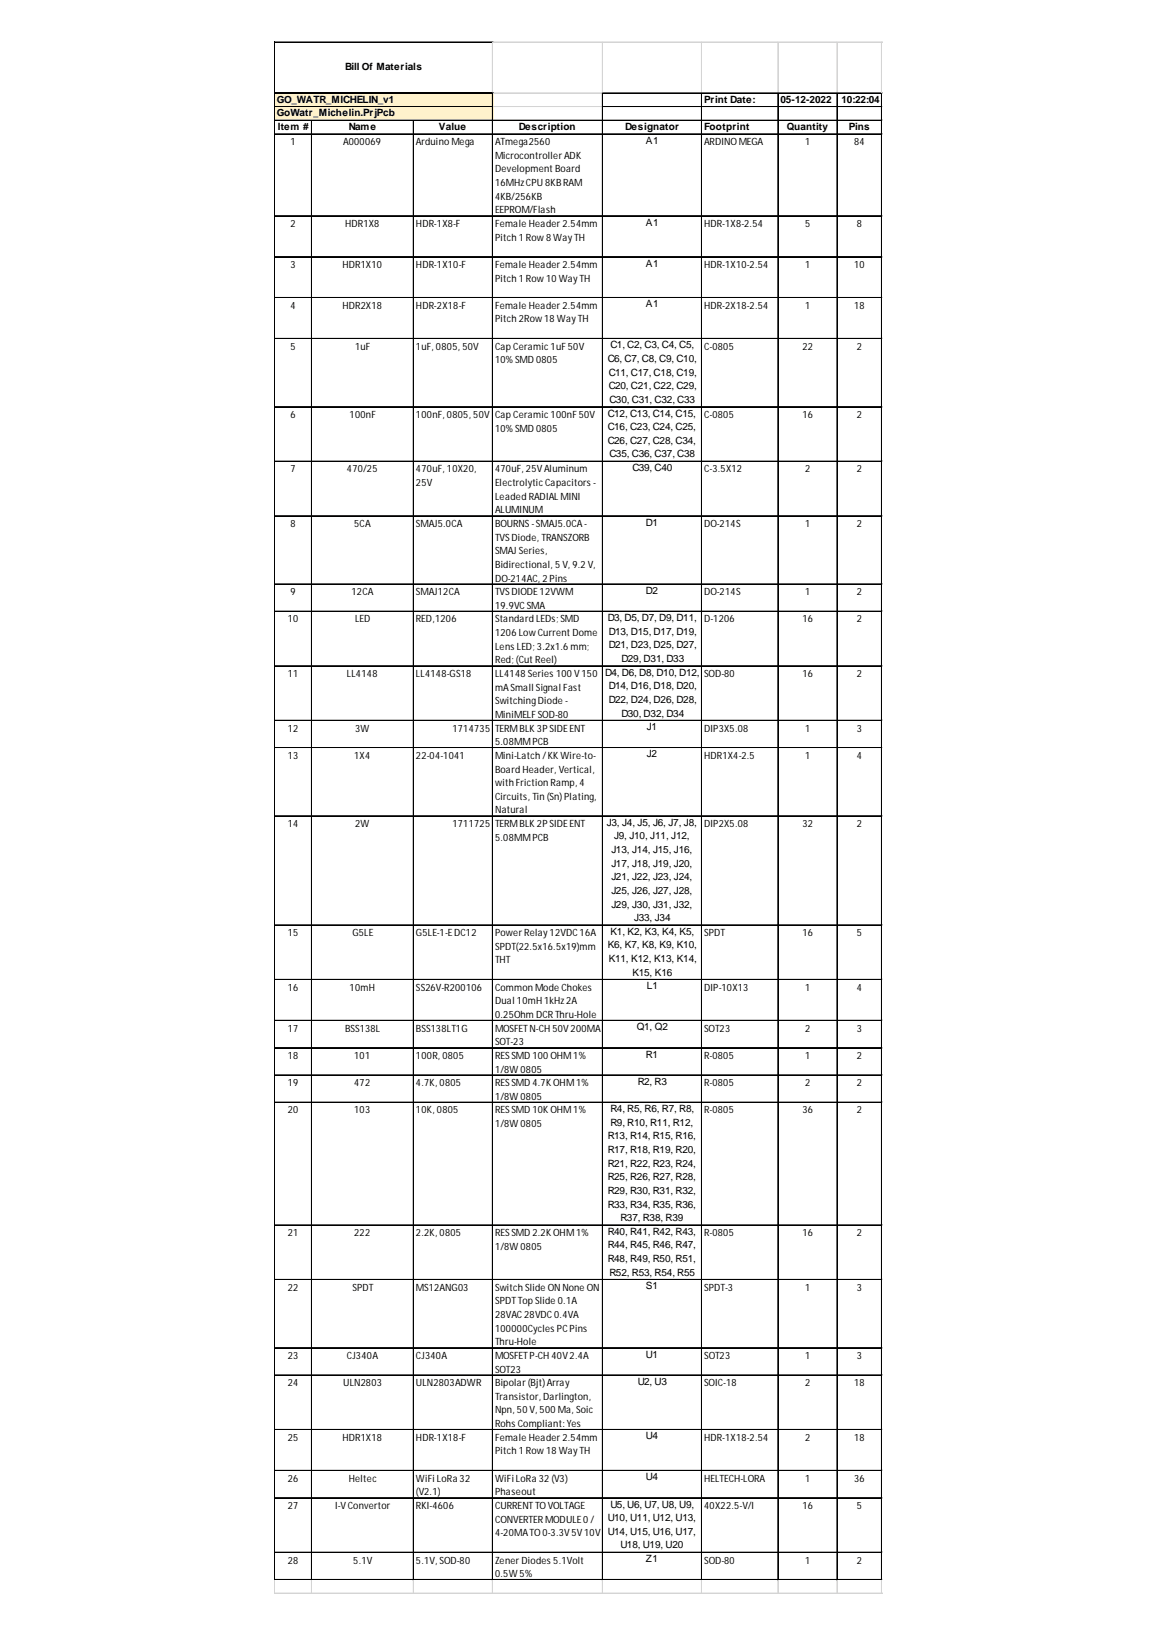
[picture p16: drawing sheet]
<svg xmlns="http://www.w3.org/2000/svg" width="210mm" height="297mm" viewBox="0 0 210 297" stroke-linecap="round" stroke-linejoin="round" font-family="sans-serif">
<defs><g id="words">
<g font-size="1.8">
<text x="62.5" y="12.7">Bill Of Materials</text>
<text x="50.1" y="18.6">GO_WATR_MICHELIN_v1</text>
<text x="50.1" y="21.1">GoWatr_Michelin.PrjPcb</text>
<text x="50.3" y="23.6">Item #</text>
<text x="63.2" y="23.6">Name</text>
<text x="79.5" y="23.6">Value</text>
<text x="93.9" y="23.6">Description</text>
<text x="113.2" y="23.6">Designator</text>
<text x="127.5" y="18.6">Print Date:</text>
<text x="127.5" y="23.6">Footprint</text>
<text x="141.4" y="18.6">05-12-2022</text>
<text x="142.5" y="23.6">Quantity</text>
<text x="152.4" y="18.6">10:22:04</text>
<text x="153.7" y="23.6">Pins</text>
<text x="52.6" y="26.3">1</text>
<text x="62.2" y="26.3">A000069</text>
<text x="75.3" y="26.3">Arduino Mega</text>
<text x="89.7" y="26.3">ATmega2560</text>
<text x="89.7" y="28.8">Microcontroller ADK</text>
<text x="117" y="26.1">A1</text>
<text x="127.5" y="26.3">ARDINOMEGA</text>
<text x="145.8" y="26.3">1</text>
<text x="154.7" y="26.3">84</text>
<text x="89.7" y="31.2">Development Board</text>
<text x="89.7" y="33.7">16MHzCPU 8KB RAM</text>
<text x="52.6" y="41.1">2</text>
<text x="62.5" y="41.1">HDR1X8</text>
<text x="75.3" y="41.1">HDR-1X8-F</text>
<text x="89.7" y="36.2">4KB/256KB</text>
<text x="89.7" y="38.7">EEPROM/Flash</text>
<text x="89.7" y="41.1">Female Header 2.54mm</text>
<text x="117" y="40.9">A1</text>
<text x="127.5" y="41.1">HDR-1X8-2.54</text>
<text x="145.8" y="41.1">5</text>
<text x="155.2" y="41.1">8</text>
<text x="89.7" y="43.6">Pitch 1 Row8WayTH</text>
<text x="52.6" y="48.6">3</text>
<text x="62" y="48.6">HDR1X10</text>
<text x="75.3" y="48.6">HDR-1X10-F</text>
<text x="89.7" y="48.6">Female Header 2.54mm</text>
<text x="89.7" y="51">Pitch 1 Row10WayTH</text>
<text x="117" y="48.3">A1</text>
<text x="127.5" y="48.6">HDR-1X10-2.54</text>
<text x="145.8" y="48.6">1</text>
<text x="154.7" y="48.6">10</text>
<text x="52.6" y="56">4</text>
<text x="62" y="56">HDR2X18</text>
<text x="75.3" y="56">HDR-2X18-F</text>
<text x="89.7" y="56">Female Header 2.54mm</text>
<text x="89.7" y="58.4">Pitch 2Row18WayTH</text>
<text x="117" y="55.7">A1</text>
<text x="127.5" y="56">HDR-2X18-2.54</text>
<text x="145.8" y="56">1</text>
<text x="154.7" y="56">18</text>
<text x="52.6" y="63.4">5</text>
<text x="64.3" y="63.4">1uF</text>
<text x="75.3" y="63.4">1uF, 0805, 50V</text>
<text x="89.7" y="63.4">Cap Ceramic1uF 50V</text>
<text x="89.7" y="65.9">10% SMD 0805</text>
<text x="110.1" y="65.6">C6, C7, C8, C9, C10,</text>
<text x="110.6" y="63.1">C1, C2, C3, C4, C5,</text>
<text x="127.5" y="63.4">C-0805</text>
<text x="145.3" y="63.4">22</text>
<text x="155.2" y="63.4">2</text>
<text x="110.2" y="68.1">C11, C17, C18, C19,</text>
<text x="110.2" y="70.5">C20, C21, C22, C29,</text>
<text x="52.6" y="75.7">6</text>
<text x="63.3" y="75.7">100nF</text>
<text x="75.3" y="75.7">100nF, 0805, 50V</text>
<text x="89.7" y="75.7">Cap Ceramic100nF 50V</text>
<text x="110.1" y="75.5">C12, C13, C14, C15,</text>
<text x="110.1" y="78">C16, C23, C24, C25,</text>
<text x="110.4" y="73">C30, C31, C32, C33</text>
<text x="127.5" y="75.7">C-0805</text>
<text x="145.3" y="75.7">16</text>
<text x="155.2" y="75.7">2</text>
<text x="89.7" y="78.2">10% SMD 0805</text>
<text x="110.1" y="80.4">C26, C27, C28, C34,</text>
<text x="110.4" y="82.9">C35, C36, C37, C38</text>
<text x="52.6" y="85.6">7</text>
<text x="62.8" y="85.6">470/25</text>
<text x="75.3" y="85.6">470uF, 10X20,</text>
<text x="75.3" y="88.1">25V</text>
<text x="89.7" y="85.6">470uF, 25VAluminum</text>
<text x="89.7" y="88.1">ElectrolyticCapacitors -</text>
<text x="114.5" y="85.4">C39, C40</text>
<text x="127.5" y="85.6">C-3.5X12</text>
<text x="145.8" y="85.6">2</text>
<text x="155.2" y="85.6">2</text>
<text x="52.6" y="95.5">8</text>
<text x="64.1" y="95.5">5CA</text>
<text x="75.3" y="95.5">SMAJ5.0CA</text>
<text x="89.7" y="90.6">Leaded RADIAL MINI</text>
<text x="89.7" y="93">ALUMINUM</text>
<text x="89.7" y="95.5">BOURNS-SMAJ5.0CA-</text>
<text x="117" y="95.3">D1</text>
<text x="127.5" y="95.5">DO-214S</text>
<text x="145.8" y="95.5">1</text>
<text x="155.2" y="95.5">2</text>
<text x="89.7" y="98">TVSDiode, TRANSZORB</text>
<text x="89.7" y="100.5">SMAJ Series,</text>
<text x="52.6" y="107.9">9</text>
<text x="63.6" y="107.9">12CA</text>
<text x="75.3" y="107.9">SMAJ12CA</text>
<text x="89.7" y="102.9">Bidirectional, 5 V, 9.2 V,</text>
<text x="89.7" y="105.4">DO-214AC, 2 Pins</text>
<text x="89.7" y="107.9">TVSDIODE12VWM</text>
<text x="117" y="107.6">D2</text>
<text x="127.5" y="107.9">DO-214S</text>
<text x="145.8" y="107.9">1</text>
<text x="155.2" y="107.9">2</text>
<text x="52.1" y="112.8">10</text>
<text x="64.3" y="112.8">LED</text>
<text x="75.3" y="112.8">RED,1206</text>
<text x="89.7" y="110.3">19.9VCSMA</text>
<text x="89.7" y="112.8">Standard LEDs; SMD</text>
<text x="110.1" y="112.6">D3, D5, D7, D9, D11,</text>
<text x="127.5" y="112.8">D-1206</text>
<text x="145.3" y="112.8">16</text>
<text x="155.2" y="112.8">2</text>
<text x="89.7" y="115.3">1206LowCurrent Dome</text>
<text x="89.7" y="117.8">Lens LED; 3.2x1.6mm;</text>
<text x="110.2" y="115">D13, D15, D17, D19,</text>
<text x="110.2" y="117.5">D21, D23, D25, D27,</text>
<text x="112.5" y="120">D29, D31, D33</text>
<text x="52.1" y="122.7">11</text>
<text x="62.8" y="122.7">LL4148</text>
<text x="75.3" y="122.7">LL4148-GS18</text>
<text x="89.7" y="120.2">Red; (Cut Reel)</text>
<text x="89.7" y="122.7">LL4148Series 100V150</text>
<text x="89.7" y="125.2">mASmall Signal Fast</text>
<text x="109.6" y="122.5">D4, D6, D8, D10, D12,</text>
<text x="110.2" y="124.9">D14, D16, D18, D20,</text>
<text x="127.5" y="122.7">SOD-80</text>
<text x="145.3" y="122.7">16</text>
<text x="155.2" y="122.7">2</text>
<text x="89.7" y="127.6">SwitchingDiode -</text>
<text x="89.7" y="130.1">MiniMELF SOD-80</text>
<text x="110.2" y="127.4">D22, D24, D26, D28,</text>
<text x="112.5" y="129.9">D30, D32, D34</text>
<text x="52.1" y="132.6">12</text>
<text x="52.1" y="137.5">13</text>
<text x="64.1" y="137.5">1X4</text>
<text x="64.3" y="132.6">3W</text>
<text x="75.3" y="137.5">22-04-1041</text>
<text x="81.9" y="132.6">1714735</text>
<text x="89.7" y="132.6">TERMBLK 3P SIDEENT</text>
<text x="89.7" y="135.1">5.08MMPCB</text>
<text x="89.7" y="137.5">Mini-Latch /KK Wire-to-</text>
<text x="117.2" y="132.3">J1</text>
<text x="117.2" y="137.3">J2</text>
<text x="127.5" y="132.6">DIP3X5.08</text>
<text x="127.5" y="137.5">HDR1X4-2.5</text>
<text x="145.8" y="132.6">1</text>
<text x="145.8" y="137.5">1</text>
<text x="155.2" y="132.6">3</text>
<text x="155.2" y="137.5">4</text>
<text x="89.7" y="140">Board Header, Vertical,</text>
<text x="89.7" y="142.5">with Friction Ramp, 4</text>
<text x="52.1" y="149.9">14</text>
<text x="64.3" y="149.9">2W</text>
<text x="81.9" y="149.9">1711725</text>
<text x="89.7" y="144.9">Circuits, Tin (Sn)Plating,</text>
<text x="89.7" y="147.4">Natural</text>
<text x="89.7" y="149.9">TERMBLK 2P SIDEENT</text>
<text x="109.9" y="149.6">J3, J4, J5, J6, J7, J8,</text>
<text x="127.5" y="149.9">DIP2X5.08</text>
<text x="145.3" y="149.9">32</text>
<text x="155.2" y="149.9">2</text>
<text x="89.7" y="152.4">5.08MMPCB</text>
<text x="110.7" y="154.6">J13, J14, J15, J16,</text>
<text x="111.2" y="152.1">J9, J10, J11, J12,</text>
<text x="110.7" y="157.1">J17, J18, J19, J20,</text>
<text x="110.7" y="159.5">J21, J22, J23, J24,</text>
<text x="110.7" y="162">J25, J26, J27, J28,</text>
<text x="110.7" y="164.5">J29, J30, J31, J32,</text>
<text x="114.9" y="166.9">J33, J34</text>
<text x="52.1" y="169.7">15</text>
<text x="63.8" y="169.7">G5LE</text>
<text x="75.3" y="169.7">G5LE-1-EDC12</text>
<text x="89.7" y="169.7">Power Relay12VDC16A</text>
<text x="89.7" y="172.1">SPDT(22.5x16.5x19)mm</text>
<text x="110.1" y="171.9">K6, K7, K8, K9, K10,</text>
<text x="110.6" y="169.4">K1, K2, K3, K4, K5,</text>
<text x="127.5" y="169.7">SPDT</text>
<text x="145.3" y="169.7">16</text>
<text x="155.2" y="169.7">5</text>
<text x="52.1" y="179.5">16</text>
<text x="63.3" y="179.5">10mH</text>
<text x="75.3" y="179.5">SS26V-R200106</text>
<text x="89.7" y="174.6">THT</text>
<text x="89.7" y="179.5">Common Mode Chokes</text>
<text x="110.2" y="174.4">K11, K12, K13, K14,</text>
<text x="114.5" y="176.8">K15, K16</text>
<text x="117.2" y="179.3">L1</text>
<text x="127.5" y="179.5">DIP-10X13</text>
<text x="145.8" y="179.5">1</text>
<text x="155.2" y="179.5">4</text>
<text x="89.7" y="182">Dual 10mH 1kHz2A</text>
<text x="89.7" y="184.5">0.25Ohm DCR Thru-Hole</text>
<text x="52.1" y="187">17</text>
<text x="52.1" y="191.9">18</text>
<text x="62.5" y="187">BSS138L</text>
<text x="64.1" y="191.9">101</text>
<text x="75.3" y="187">BSS138LT1G</text>
<text x="75.3" y="191.9">100R, 0805</text>
<text x="89.7" y="187">MOSFETN-CH 50V200MA</text>
<text x="89.7" y="189.4">SOT-23</text>
<text x="89.7" y="191.9">RESSMD 100OHM1%</text>
<text x="115.3" y="186.7">Q1, Q2</text>
<text x="117" y="191.7">R1</text>
<text x="127.5" y="187">SOT23</text>
<text x="127.5" y="191.9">R-0805</text>
<text x="145.8" y="187">2</text>
<text x="145.8" y="191.9">1</text>
<text x="155.2" y="187">3</text>
<text x="155.2" y="191.9">2</text>
<text x="52.1" y="196.8">19</text>
<text x="64.1" y="196.8">472</text>
<text x="75.3" y="196.8">4.7K, 0805</text>
<text x="89.7" y="194.4">1/8W 0805</text>
<text x="89.7" y="196.8">RESSMD 4.7K OHM1%</text>
<text x="115.5" y="196.6">R2, R3</text>
<text x="127.5" y="196.8">R-0805</text>
<text x="145.8" y="196.8">2</text>
<text x="155.2" y="196.8">2</text>
<text x="52.1" y="201.8">20</text>
<text x="64.1" y="201.8">103</text>
<text x="75.3" y="201.8">10K, 0805</text>
<text x="89.7" y="199.3">1/8W 0805</text>
<text x="89.7" y="201.8">RESSMD 10K OHM1%</text>
<text x="110.6" y="201.5">R4, R5, R6, R7, R8,</text>
<text x="127.5" y="201.8">R-0805</text>
<text x="145.3" y="201.8">36</text>
<text x="155.2" y="201.8">2</text>
<text x="89.7" y="204.3">1/8W 0805</text>
<text x="110.1" y="206.5">R13, R14, R15, R16,</text>
<text x="110.1" y="209">R17, R18, R19, R20,</text>
<text x="110.6" y="204">R9, R10, R11, R12,</text>
<text x="110.1" y="211.4">R21, R22, R23, R24,</text>
<text x="110.1" y="213.9">R25, R26, R27, R28,</text>
<text x="110.1" y="216.4">R29, R30, R31, R32,</text>
<text x="110.1" y="218.8">R33, R34, R35, R36,</text>
<text x="112.4" y="221.3">R37, R38, R39</text>
<text x="52.1" y="224">21</text>
<text x="64.1" y="224">222</text>
<text x="75.3" y="224">2.2K, 0805</text>
<text x="89.7" y="224">RESSMD 2.2K OHM1%</text>
<text x="89.7" y="226.5">1/8W 0805</text>
<text x="110.1" y="223.8">R40, R41, R42, R43,</text>
<text x="110.1" y="226.3">R44, R45, R46, R47,</text>
<text x="127.5" y="224">R-0805</text>
<text x="145.3" y="224">16</text>
<text x="155.2" y="224">2</text>
<text x="52.1" y="233.9">22</text>
<text x="63.8" y="233.9">SPDT</text>
<text x="75.3" y="233.9">MS12ANG03</text>
<text x="89.7" y="233.9">Switch Slide ON None ON</text>
<text x="110.1" y="228.7">R48, R49, R50, R51,</text>
<text x="110.4" y="231.2">R52, R53, R54, R55</text>
<text x="117" y="233.7">S1</text>
<text x="127.5" y="233.9">SPDT-3</text>
<text x="145.8" y="233.9">1</text>
<text x="155.2" y="233.9">3</text>
<text x="89.7" y="236.4">SPDTTop Slide 0.1A</text>
<text x="89.7" y="238.9">28VAC28VDC0.4VA</text>
<text x="89.7" y="241.3">100000Cycles PCPins</text>
<text x="89.7" y="243.8">Thru-Hole</text>
<text x="52.1" y="246.3">23</text>
<text x="52.1" y="251.2">24</text>
<text x="62.2" y="251.2">ULN2803</text>
<text x="62.8" y="246.3">CJ340A</text>
<text x="75.3" y="246.3">CJ340A</text>
<text x="75.3" y="251.2">ULN2803ADWR</text>
<text x="89.7" y="246.3">MOSFETP-CH 40V2.4A</text>
<text x="89.7" y="248.8">SOT23</text>
<text x="89.7" y="251.2">Bipolar (Bjt)Array</text>
<text x="115.5" y="251">U2, U3</text>
<text x="117" y="246">U1</text>
<text x="127.5" y="246.3">SOT23</text>
<text x="127.5" y="251.2">SOIC-18</text>
<text x="145.8" y="246.3">1</text>
<text x="145.8" y="251.2">2</text>
<text x="154.7" y="251.2">18</text>
<text x="155.2" y="246.3">3</text>
<text x="89.7" y="253.7">Transistor, Darlington,</text>
<text x="89.7" y="256.2">Npn, 50V, 500Ma, Soic</text>
<text x="52.1" y="261.1">25</text>
<text x="62" y="261.1">HDR1X18</text>
<text x="75.3" y="261.1">HDR-1X18-F</text>
<text x="89.7" y="258.6">Rohs Compliant: Yes</text>
<text x="89.7" y="261.1">Female Header 2.54mm</text>
<text x="89.7" y="263.6">Pitch 1 Row18WayTH</text>
<text x="117" y="260.9">U4</text>
<text x="127.5" y="261.1">HDR-1X18-2.54</text>
<text x="145.8" y="261.1">2</text>
<text x="154.7" y="261.1">18</text>
<text x="52.1" y="268.5">26</text>
<text x="63.2" y="268.5">Heltec</text>
<text x="75.3" y="268.5">WiFi LoRa 32</text>
<text x="89.7" y="268.5">WiFi LoRa 32 (V3)</text>
<text x="117" y="268.3">U4</text>
<text x="127.5" y="268.5">HELTECH-LORA</text>
<text x="145.8" y="268.5">1</text>
<text x="154.7" y="268.5">36</text>
<text x="52.1" y="273.5">27</text>
<text x="60.7" y="273.5">I-VConvertor</text>
<text x="75.3" y="271">(V2.1)</text>
<text x="75.3" y="273.5">RKI-4606</text>
<text x="89.7" y="271">Phaseout</text>
<text x="89.7" y="273.5">CURRENTTOVOLTAGE</text>
<text x="89.7" y="275.9">CONVERTER MODULE0/</text>
<text x="110.1" y="275.7">U10, U11, U12, U13,</text>
<text x="110.6" y="273.2">U5, U6, U7, U8, U9,</text>
<text x="127.5" y="273.5">40X22.5-V/I</text>
<text x="145.3" y="273.5">16</text>
<text x="155.2" y="273.5">5</text>
<text x="89.7" y="278.4">4-20MATO0-3.3V5V10V</text>
<text x="110.1" y="278.2">U14, U15, U16, U17,</text>
<text x="112.4" y="280.6">U18, U19, U20</text>
<text x="52.1" y="283.4">28</text>
<text x="64" y="283.4">5.1V</text>
<text x="75.3" y="283.4">5.1V, SOD-80</text>
<text x="89.7" y="283.4">Zener Diodes 5.1Volt</text>
<text x="89.7" y="285.8">0.5W 5%</text>
<text x="117" y="283.1">Z1</text>
<text x="127.5" y="283.4">SOD-80</text>
<text x="145.8" y="283.4">1</text>
<text x="155.2" y="283.4">2</text>
</g>
</g></defs>
<path d="M49.8 16.8h39.5v5.1h-39.5z" fill="#fff2cc"/>
<g fill="none" stroke="#000" stroke-width=".18">
<path d="M49.7 7.6v9.1M49.7 17v269.4M49.8 7.6h39.5M49.8 7.7h39.5M49.8 19.3h39.5M49.8 19.4h39.5M89.2 17v269.4M89.3 17v269.4M109.1 16.8v269.6M109.2 16.8v269.6M109.3 16.8h50.5M109.3 16.9h50.5"/>
<path d="M109.3 19.3h50.5M109.3 19.4h50.5M127 17v269.4M127.1 17v269.4M140.9 17v269.4M151.6 17v269.4M151.7 17v269.4M159.6 17v269.4M159.7 17v269.4M49.8 21.8h110M49.8 21.9h110M49.8 24.3h110"/>
<path d="M49.8 39.1h110M49.8 39.2h110M56.4 21.9v264.5M56.5 21.9v264.5M74.8 21.9v264.5M74.9 21.9v264.5M49.8 46.5h110M49.8 46.6h110M49.8 53.9h110M49.8 54h110M49.8 61.3h110M49.8 61.4h110"/>
<path d="M49.8 73.7h110M49.8 73.8h110M49.8 83.6h110M49.8 83.7h110M49.8 93.5h110M49.8 105.8h110M49.8 105.9h110M49.8 110.8h110M49.8 120.6h110M49.8 120.7h110M49.8 130.5h110M49.8 130.6h110"/>
<path d="M49.8 135.5h110M49.8 135.6h110M49.8 147.8h110M49.8 147.9h110M49.8 167.6h110M49.8 167.7h110M49.8 177.5h110M49.8 177.6h110M49.8 184.9h110M49.8 185h110M49.8 189.9h110M49.8 194.8h110"/>
<path d="M49.8 194.9h110M49.8 199.7h110M49.8 199.8h110M49.8 222h110M49.8 222.1h110M49.8 231.9h110M49.8 232h110M49.8 244.2h110M49.8 244.3h110M49.8 249.2h110M49.8 249.3h110M49.8 259.1h110"/>
<path d="M49.8 266.5h110M49.8 266.6h110M49.8 271.4h110M49.8 271.5h110M49.8 281.3h110M49.8 281.4h110M49.8 286.2h110M49.8 286.3h110"/>
</g>
<path d="M49.7 16.8h39.6" fill="none" stroke="#000" stroke-width=".33"/>
<g fill="none" stroke="#d4d4d4" stroke-width=".18">
<path d="M89.2 7.8v8.9M89.3 7.8v8.9M89.3 16.9h19.8M89.3 19.3h19.8M89.3 19.4h19.8M89.3 7.6h70.5M89.3 7.7h70.5M109.1 7.6v9.2h-19.8M109.2 7.6v9.2M127 7.6v9.2M127.1 7.6v9.2M140.9 7.6v9.2"/>
<path d="M151.6 7.6v9.2M151.7 7.6v9.2M159.6 7.6v9.2M159.7 7.6v9.2M159.8 16.8h.1M49.7 286.4v2.5M56.4 286.4v2.5M56.5 286.4v2.5M74.8 286.4v2.5M74.9 286.4v2.5M89.2 286.4v2.5M89.3 286.4v2.5"/>
<path d="M109.1 286.4v2.5M109.2 286.4v2.5M127 286.4v2.5M127.1 286.4v2.5M140.9 286.4v2.5M151.6 286.4v2.5M151.7 286.4v2.5M159.6 286.4v2.5M159.7 286.4v2.5"/>
</g>
<path d="M159.8 16.8v.2z" fill="#d4d4d4"/>
<path d="M159.8 19.3h.1" fill="none" stroke="#d4d4d4" stroke-width=".18"/>
<path d="M159.8 19.3v.2z" fill="#d4d4d4"/>
<path d="M159.8 21.8h.1" fill="none" stroke="#d4d4d4" stroke-width=".18"/>
<path d="M159.8 21.8v.1z" fill="#d4d4d4"/>
<path d="M159.8 24.3h.1" fill="none" stroke="#d4d4d4" stroke-width=".18"/>
<path d="M159.8 24.3v.1z" fill="#d4d4d4"/>
<path d="M159.8 39.1h.1" fill="none" stroke="#d4d4d4" stroke-width=".18"/>
<path d="M159.8 39.1v.1z" fill="#d4d4d4"/>
<path d="M159.8 46.5h.1" fill="none" stroke="#d4d4d4" stroke-width=".18"/>
<path d="M159.8 46.5v.2z" fill="#d4d4d4"/>
<path d="M159.8 53.9h.1" fill="none" stroke="#d4d4d4" stroke-width=".18"/>
<path d="M159.8 53.9v.2z" fill="#d4d4d4"/>
<path d="M159.8 61.3h.1" fill="none" stroke="#d4d4d4" stroke-width=".18"/>
<path d="M159.8 61.3v.2z" fill="#d4d4d4"/>
<path d="M159.8 73.7h.1" fill="none" stroke="#d4d4d4" stroke-width=".18"/>
<path d="M159.8 73.7v.1z" fill="#d4d4d4"/>
<path d="M159.8 83.6h.1" fill="none" stroke="#d4d4d4" stroke-width=".18"/>
<path d="M159.8 83.6v.1z" fill="#d4d4d4"/>
<path d="M159.8 93.5h.1" fill="none" stroke="#d4d4d4" stroke-width=".18"/>
<path d="M159.8 93.5v.1z" fill="#d4d4d4"/>
<path d="M159.8 105.8h.1" fill="none" stroke="#d4d4d4" stroke-width=".18"/>
<path d="M159.8 105.8v.2z" fill="#d4d4d4"/>
<path d="M159.8 110.8h.1" fill="none" stroke="#d4d4d4" stroke-width=".18"/>
<path d="M159.8 110.8v.1z" fill="#d4d4d4"/>
<path d="M159.8 120.6h.1" fill="none" stroke="#d4d4d4" stroke-width=".18"/>
<path d="M159.8 120.6v.2z" fill="#d4d4d4"/>
<path d="M159.8 130.5h.1" fill="none" stroke="#d4d4d4" stroke-width=".18"/>
<path d="M159.8 130.5v.2z" fill="#d4d4d4"/>
<path d="M159.8 135.5h.1" fill="none" stroke="#d4d4d4" stroke-width=".18"/>
<path d="M159.8 135.5v.1z" fill="#d4d4d4"/>
<path d="M159.8 147.8h.1" fill="none" stroke="#d4d4d4" stroke-width=".18"/>
<path d="M159.8 147.8v.2z" fill="#d4d4d4"/>
<path d="M159.8 167.6h.1" fill="none" stroke="#d4d4d4" stroke-width=".18"/>
<path d="M159.8 167.6v.2z" fill="#d4d4d4"/>
<path d="M159.8 177.5h.1" fill="none" stroke="#d4d4d4" stroke-width=".18"/>
<path d="M159.8 177.5v.2z" fill="#d4d4d4"/>
<path d="M159.8 184.9h.1" fill="none" stroke="#d4d4d4" stroke-width=".18"/>
<path d="M159.8 184.9v.2z" fill="#d4d4d4"/>
<path d="M159.8 189.9h.1" fill="none" stroke="#d4d4d4" stroke-width=".18"/>
<path d="M159.8 189.9v.1z" fill="#d4d4d4"/>
<path d="M159.8 194.8h.1" fill="none" stroke="#d4d4d4" stroke-width=".18"/>
<path d="M159.8 194.8v.2z" fill="#d4d4d4"/>
<path d="M159.8 199.7h.1" fill="none" stroke="#d4d4d4" stroke-width=".18"/>
<path d="M159.8 199.7v.2z" fill="#d4d4d4"/>
<path d="M159.8 222h.1" fill="none" stroke="#d4d4d4" stroke-width=".18"/>
<path d="M159.8 222v.1z" fill="#d4d4d4"/>
<path d="M159.8 231.9h.1" fill="none" stroke="#d4d4d4" stroke-width=".18"/>
<path d="M159.8 231.9v.1z" fill="#d4d4d4"/>
<path d="M159.8 244.2h.1" fill="none" stroke="#d4d4d4" stroke-width=".18"/>
<path d="M159.8 244.2v.2z" fill="#d4d4d4"/>
<path d="M159.8 249.2h.1" fill="none" stroke="#d4d4d4" stroke-width=".18"/>
<path d="M159.8 249.2v.1z" fill="#d4d4d4"/>
<path d="M159.8 259.1h.1" fill="none" stroke="#d4d4d4" stroke-width=".18"/>
<path d="M159.8 259.1v.1z" fill="#d4d4d4"/>
<path d="M159.8 266.5h.1" fill="none" stroke="#d4d4d4" stroke-width=".18"/>
<path d="M159.8 266.5v.1z" fill="#d4d4d4"/>
<path d="M159.8 271.4h.1" fill="none" stroke="#d4d4d4" stroke-width=".18"/>
<path d="M159.8 271.4v.2z" fill="#d4d4d4"/>
<path d="M159.8 281.3h.1" fill="none" stroke="#d4d4d4" stroke-width=".18"/>
<path d="M159.8 281.3v.2z" fill="#d4d4d4"/>
<path d="M159.8 286.2h.1" fill="none" stroke="#d4d4d4" stroke-width=".18"/>
<path d="M159.8 286.2v.2z" fill="#d4d4d4"/>
<path d="M49.7 288.7h110.1M49.7 288.8h110.1" fill="none" stroke="#d4d4d4" stroke-width=".18"/>
<use href="#words"/>
</svg>
